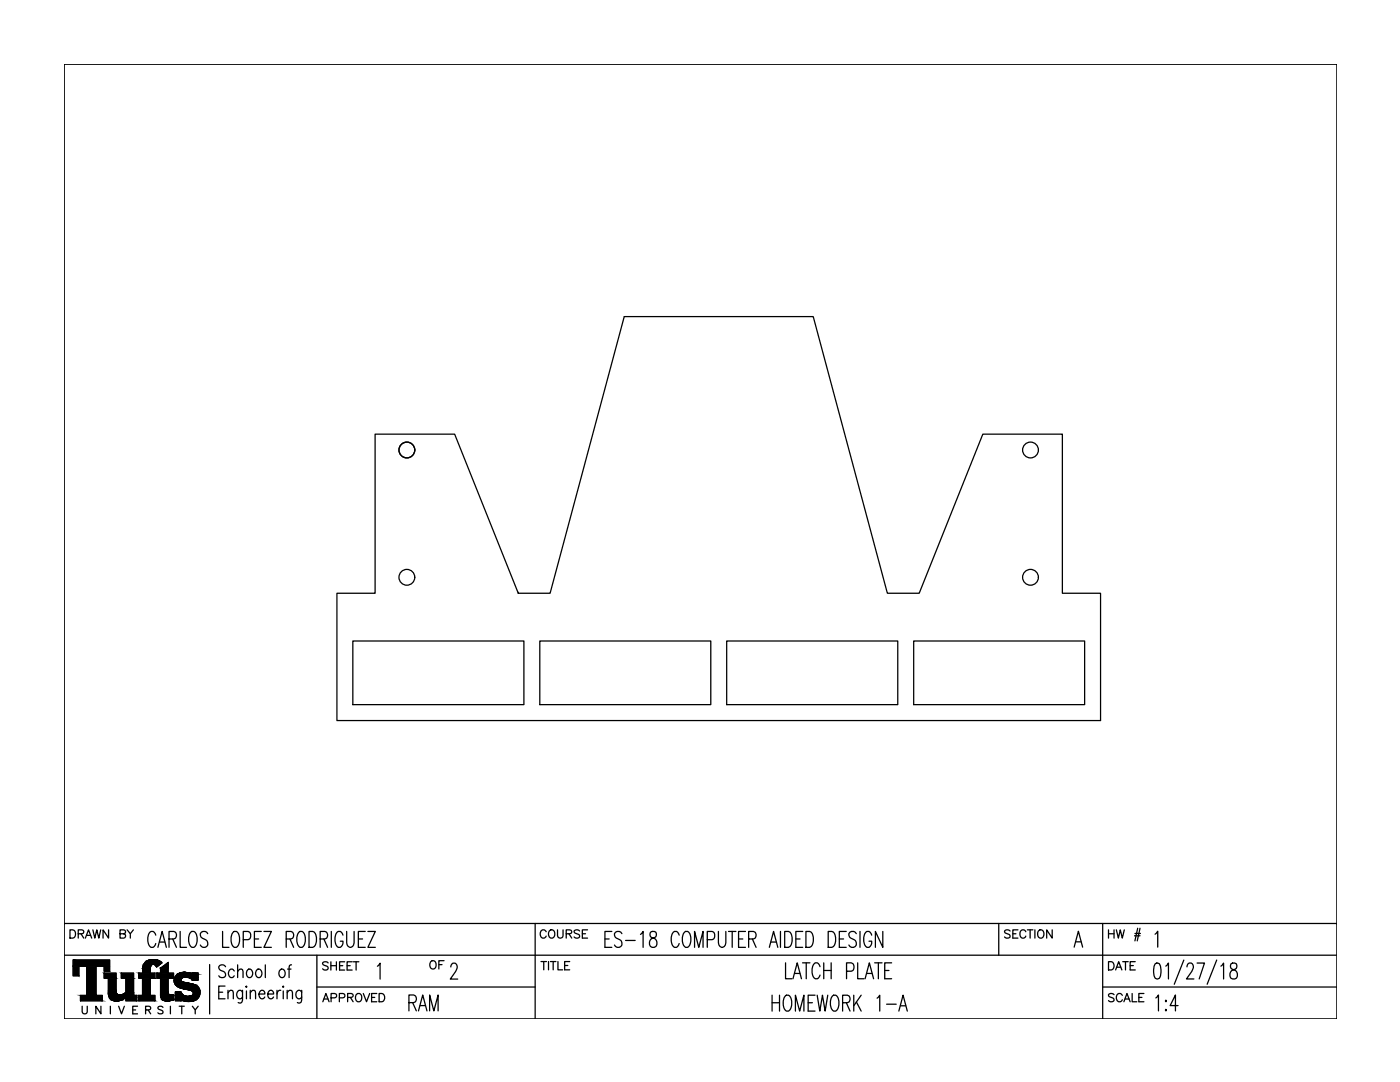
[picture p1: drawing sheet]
<svg xmlns="http://www.w3.org/2000/svg" width="279mm" height="216mm" viewBox="0 0 279 216" stroke-linecap="round" stroke-linejoin="round" font-family="sans-serif">
<defs><g id="words">
<g font-size="6.6">
<text x="80.8" y="202.8">RAM</text>
<text x="153.1" y="202.8">HOMEWORK 1-A</text>
</g>
<text font-size="5.7" x="220.5" y="189.1">HW #</text>
<g font-size="4.9">
<text x="13.1" y="188.4">DRAWN BY</text>
<text x="106.9" y="188.4">COURSE</text>
<text x="63.5" y="194.7">SHEET</text>
<text x="85" y="194.7">OF</text>
<text x="220.5" y="194.7">DATE</text>
<text x="63.5" y="201.1">APPROVED</text>
<text x="220.5" y="201.1">SCALE</text>
</g>
<text font-size="4.4" x="37.4" y="203.6">Y</text>
</g></defs>
<!-- layer: 0 -->
<g fill="none" stroke="#000" stroke-width=".25">
<path d="M74.9 86.6h15.8l12.7 31.8h6.4l14.8-55.2h37.7l14.8 55.2h6.3l12.7-31.8h15.9v31.8h7.6v25.4h-152.4v-25.4h7.7zM103.4 118.4h.1M70.4 127.9h34.2v12.7h-34.2zM107.7 127.9h34.2v12.7h-34.2zM145 127.9h34.2v12.7h-34.2zM182.3 127.9h34.2v12.7h-34.2z"/>
<circle cx="81.2" cy="89.8" r="1.58"/>
<circle cx="205.7" cy="89.8" r="1.58"/>
<circle cx="81.2" cy="115.2" r="1.58"/>
<circle cx="205.7" cy="115.2" r="1.58"/>
</g>
<!-- layer: TBLKBORDER -->
<path d="M12.8 184.3h254v19h-254zM12.8 184.3v-171.5h254v171.5M12.8 190.6h254M63.2 196.9h43.6M63.2 190.6v12.7M106.8 184.3v19M199.3 184.3v6.3M220.1 196.9h46.7M220.1 184.3v19" fill="none" stroke="#000" stroke-width=".25"/>
<!-- layer: TBLKTEXT -->
<g fill="none" stroke="#000" stroke-width=".25">
<path d="M14.6 191.6h7.3v2.2h-1.1v-1h-1.6v5.8h1.2v1.1h-4.3v-1.1h1.2v-5.8h-1.6v1.9h-1.1zM20.8 194.2h2.4v3.5a.94 .94 0 0 0 .6 .8 .94 .94 0 0 0 1-.3l.3-.2v-2.8h-.9v-1h2.5v4.4h.6v1.1h-2.2v-.7a2.19 2.19 0 0 1-3.3 0l-.2-.8v-3h-.8zM29 192.1a2.56 2.56 0 0 1 3.3 0l-1.1 .8a.64 .64 0 0 0-.8-.5 .64 .64 0 0 0-.4 .9v.9h.9v1h-.9v3.4h.9v1.1h-3.2v-1.1h.7v-3.4h-.7v-1h.8v-1.2zM32 193.2l1.6-1.1v2.1h1v1h-1v2.8a.66 .66 0 0 0 .4 .6 .66 .66 0 0 0 .6-.1v1a1.92 1.92 0 0 1-2.4-.4l-.2-.4v-3.5h-.7v-1h.7zM35.2 194.6a3 3 0 0 1 3.2-.2v-.3h1.1v1.5h-1.1a1.51 1.51 0 0 0-2.3-.2 .59 .59 0 0 0 .8 .6l.7 .2a2.52 2.52 0 0 1 2.2 1.2 1.88 1.88 0 0 1-2.2 2.4l-.9-.1-.5-.4-.1 .4h-1.1v-1.8h1.1a1.41 1.41 0 0 0 2.5 .4 .77 .77 0 0 0-.9-.8h-.3a2.58 2.58 0 0 1-2.6-1.6v-.7zM41.8 192.5v9.8M43.7 198h.7M44.9 196.8h-1.2v2.5h1.2M45 192.9a.71 .71 0 0 0-.8-.4 .71 .71 0 0 0-.5 .6l.2 .4 .7 .4a.64 .64 0 0 1 .4 .6 .64 .64 0 0 1-.5 .6l-.6-.1-.2-.3M45.5 198.1l.5-.5 .5 .1 .1 1.6M45.5 197.6v1.7M46.8 193.8l-.4-.4a.85 .85 0 0 0-.8 .8 .85 .85 0 0 0 .8 .9l.4-.4"/>
<path d="M47.4 193.9l.5-.5 .5 .1 .1 1.6M47.4 192.5v2.6M48.4 197.6l-.1 2.3-.3 .2-.5-.1M48.4 198l-.4-.4a.85 .85 0 0 0-.8 .9 .85 .85 0 0 0 .8 .8l.4-.4M49.2 196.8v.2l-.1-.1zM49.2 197.7v1.6M49.5 193.5l.1-.1a.85 .85 0 0 1 .8 .8 .85 .85 0 0 1-.8 .9 1.02 1.02 0 0 1-.1-1.6zM49.9 198.1l.5-.5 .5 .1 .1 1.6M49.9 197.6v1.7M51.3 193.5l.2-.1a.85 .85 0 0 1 .8 .8 .85 .85 0 0 1-.8 .9 .98 .98 0 0 1-.2-1.6zM51.7 198.3h1.1a.56 .56 0 0 0-.3-.7 .56 .56 0 0 0-.7 .4 .77 .77 0 0 0 0 .9 .77 .77 0 0 0 .9 .3l.1-.3M53 192.5v2.6"/>
<path d="M53.4 198.3h1.2v-.2a.55 .55 0 0 0-.5-.5 .55 .55 0 0 0-.6 .4 .77 .77 0 0 0 0 .9 .77 .77 0 0 0 .9 .3l.2-.3M55.3 197.6v1.7M56 193.5l.1-.1a.85 .85 0 0 1 .8 .8 .85 .85 0 0 1-.8 .9 .98 .98 0 0 1-.1-1.6zM56 197.6a.68 .68 0 0 0-.7 .7M56.5 196.8l.1 .1-.1 .1-.1-.1zM56.5 197.7v1.6M57.3 198.1l.5-.5 .5 .1 .1 1.6M57.3 197.6v1.7M57.4 193.4h.7M58.2 192.5l-.4 .2-.1 .3v2.1M60.2 197.6l-.1 2.3a.5 .5 0 0 1-.8 .1M60.2 198l-.4-.4a.85 .85 0 0 0-.8 .9 .85 .85 0 0 0 .8 .8l.4-.4"/>
<path d="M108 191.9h1.1M108.5 191.9v1.6M109.5 191.9v1.6M109.8 191.9h1.1M110.4 191.9v1.6M111.4 191.9v1.6h.9M112.7 192.7h.6M113.7 191.9h-1v1.6h1M201.6 185.8a.62 .62 0 0 0-1.1 .1l.1 .3 .8 .3a.38 .38 0 0 1 0 .6 .73 .73 0 0 1-.9-.1M202.1 186.3h.6M203.2 185.5h-1.1v1.7h1.1M204.7 185.9a.6 .6 0 0 0-.7-.4 .6 .6 0 0 0-.4 .7 .68 .68 0 0 0 .2 .9 .68 .68 0 0 0 .9-.1v-.2"/>
<path d="M205 185.5h1.1M205.6 185.5v1.7M206.5 185.5v1.7M207.2 185.8a.68 .68 0 0 1 .9-.1 .68 .68 0 0 1 .2 .9 .67 .67 0 0 1-.8 .6 .67 .67 0 0 1-.4-1zM210 185.5v1.7l-1.1-1.7v1.7M16.4 200.8v1.1a.52 .52 0 0 0 .5 .4 .52 .52 0 0 0 .5-.4v-1.1M20.1 200.8v1.5l-1-1.5v1.5M22 200.8v1.5M23.7 200.8l.5 1.5 .6-1.5M26.5 201.5h.6M27.4 200.8h-.9v1.5h.9M29.1 201.5l.8-.1 .2-.2-.1-.3-.3-.1h-.6v1.5"/>
<path d="M29.6 201.5l.5 .8M32.5 201a.56 .56 0 0 0-.5-.2 .56 .56 0 0 0-.5 .4l.2 .2 .8 .3v.4a.68 .68 0 0 1-1 0M34 200.8v1.5M35.8 200.8h1"/>
</g>
<g fill="#000" stroke="#000" stroke-width=".2">
<path d="M22.8 199.7h.9zM23 199.7h.4zM30.3 191.5h.4zM31.2 192.8l.1 .1zM31.2 192.8h.2zM33.2 199.7h.3zM33.2 199.7h.2zM33.5 192.1h.1zM34.4 198.6h.2zM35.5 196.9h4zM36.7 194h.2zM37.7 197.5h2.1z"/>
<path d="M14.6 192.8l1.1 1.9v-1.9zM14.6 192.8l1.1 1.9h-1.1z"/>
<path d="M17.3 192.8l1.9 5.8v-5.8zM17.3 192.8l1.9 5.8h-1.9z"/>
<path d="M16.1 198.6l4.3 1.1v-1.1zM16.1 198.6l4.3 1.1h-4.3z"/>
<path d="M14.6 191.6l7.3 1.2v-1.2zM14.6 191.6l7.3 1.2h-7.3z"/>
<path d="M20.8 192.8l1.1 1v-1zM20.8 192.8l1.1 1h-1.1z"/>
<path d="M23 199.7h.3zM23.1 199.7h.2z"/>
<path d="M20.8 194.2l2.4 1v-1zM20.8 194.2l2.4 1h-2.4z"/>
<path d="M21.6 195.2l1.6 2.5v-2.5zM21.6 195.2l1.6 2.5h-1.6z"/>
<path d="M21.6 197.7l1.6 .2v-.2zM21.6 197.7l1.6 .2h-1.6z"/>
<path d="M21.6 197.9l1.6 .2v-.2zM21.6 197.9l1.6 .2h-1.6z"/>
<path d="M21.6 198.1l1.7 .1zM21.6 198.1l1.7 .1z"/>
<path d="M21.6 198.2h1.7zM21.6 198.2h1.7z"/>
<path d="M21.6 198.2l1.7 .1v-.1zM21.6 198.2l1.7 .1h-1.7z"/>
<path d="M21.6 198.3l1.8 .1zM21.6 198.3l1.8 .1z"/>
<path d="M21.6 198.4h1.8zM21.6 198.4h1.8z"/>
<path d="M21.6 198.4l2 .1zM21.6 198.4l2 .1z"/>
<path d="M23 199.7h.5zM23 199.7h.4z"/>
<path d="M21.6 198.5h2.1zM21.6 198.5h2.1z"/>
<path d="M21.6 198.5h2.2zM21.6 198.5h2.2z"/>
<path d="M22.8 199.7h.9zM22.8 199.7h.7z"/>
<path d="M21.6 198.5h2.3zM21.6 198.5h2.3z"/>
<path d="M22.6 199.7h1.3zM22.6 199.7h1.3z"/>
<path d="M22.6 199.7h1.3zM22.6 199.7h1.1zM22.8 199.7h.9z"/>
<path d="M21.7 198.5h2.2zM21.7 198.5h2.2z"/>
<path d="M22.5 199.6h1.6zM22.5 199.6h1.6z"/>
<path d="M22.5 199.6h1.6zM22.5 199.6l1.4 .1z"/>
<path d="M22.3 199.5h2zM22.3 199.5h2z"/>
<path d="M22.3 199.5h2zM22.3 199.5l1.8 .1z"/>
<path d="M22.2 199.4h2.3zM22.2 199.4l2.1 .1z"/>
<path d="M22.2 199.4h2.3zM22.2 199.4h2.3z"/>
<path d="M22.1 199.3l2.4 .1 .1-.1zM22.1 199.3l2.4 .1h-2.3z"/>
<path d="M22 199.2l2.6 .1 .2-.1zM22 199.2l2.6 .1h-2.5zM22.1 199.3h2.5zM22.1 199.3h2.5z"/>
<path d="M21.9 199.2h3zM21.9 199.2h2.9z"/>
<path d="M21.9 199.1h3.1zM21.9 199.1l3 .1z"/>
<path d="M21.9 199.1h3.1zM21.9 199.1h3.1z"/>
<path d="M21.8 199h3.3zM21.8 199l3.2 .1z"/>
<path d="M24.2 194.2l2.5 1v-1zM24.2 194.2l2.5 1h-2.5z"/>
<path d="M25.1 195.2l1.6 2.8v-2.8zM25.1 195.2l1.6 2.8h-1.6z"/>
<path d="M25.1 198l1.6 .1zM25.1 198.1h1.6z"/>
<path d="M25.1 198.1h1.6zM25.1 198.1h1.6z"/>
<path d="M25 198.1l1.7 .1zM24.8 198.2h1.9z"/>
<path d="M24.8 198.2l1.9 .1zM24.7 198.3h2z"/>
<path d="M24.7 198.3h2zM24.6 198.3h2.1z"/>
<path d="M24.6 198.3l2.1 .1zM24.5 198.4h2.2z"/>
<path d="M24.5 198.4l2.2 .1zM24.4 198.5h2.3z"/>
<path d="M24.4 198.5h2.3zM24.2 198.5h2.5z"/>
<path d="M24.2 198.5h2.5zM24.1 198.5h2.6z"/>
<path d="M24.1 198.5h2.6zM23.9 198.5h2.8z"/>
<path d="M21.7 198.5l5 .1zM21.7 198.5l5 .1z"/>
<path d="M21.7 198.6h5zM21.7 198.6h5z"/>
<path d="M21.7 198.6l5.6 .2v-.2zM21.7 198.6l5.6 .2h-5.6z"/>
<path d="M21.7 198.8l5.6 .2v-.2zM21.7 198.8l5.6 .2h-5.5z"/>
<path d="M21.8 199h5.5zM21.8 199h5.5z"/>
<path d="M25.1 199l2.2 .1zM25.1 199l2.2 .1z"/>
<path d="M25.1 199.1l2.2 .6v-.6zM25.1 199.1l2.2 .6h-2.2z"/>
<path d="M28.4 195.2l1.6 3.4v-3.4zM28.4 195.2l1.6 3.4h-1.6z"/>
<path d="M28.5 193.1h1.5zM28.5 193.1h1.5z"/>
<path d="M28.5 193.1l1.5 .1zM28.5 193.1l1.5 .1z"/>
<path d="M28.5 193.2l1.5 .1v-.1zM28.5 193.2l1.5 .1h-1.5z"/>
<path d="M28.5 193.3h1.5zM28.5 193.3h1.5z"/>
<path d="M28.5 193.3l1.5 .9v-.9zM28.5 193.3l1.5 .9h-1.5z"/>
<path d="M28.5 193h1.5zM28.5 193h1.5z"/>
<path d="M28.5 193h1.5zM28.5 193l1.5 .1z"/>
<path d="M28.5 192.9h1.5zM28.5 192.9l1.5 .1z"/>
<path d="M28.5 192.8h1.6zM28.5 192.8l1.5 .1z"/>
<path d="M28.5 192.8h1.6zM28.5 192.8h1.6z"/>
<path d="M28.6 192.7h1.5zM28.6 192.7l1.5 .1z"/>
<path d="M28.6 192.6l1.5 .1 .1-.1zM28.6 192.6l1.5 .1h-1.5z"/>
<path d="M28.7 192.5h1.6zM28.7 192.5l1.5 .1z"/>
<path d="M28.7 192.5h1.6zM28.7 192.5h1.6zM28.7 192.5h1.6zM28.7 192.5h1.6z"/>
<path d="M28.7 192.4h1.7zM28.7 192.5h1.6z"/>
<path d="M28.7 192.4h1.8zM28.7 192.4h1.7z"/>
<path d="M28.7 192.4h1.9zM28.7 192.4h1.8z"/>
<path d="M28.7 192.4h1.9zM28.7 192.4h1.9z"/>
<path d="M28.7 192.4h1.9zM28.7 192.4h1.9z"/>
<path d="M30.3 191.5h.5zM30.3 191.5h.5z"/>
<path d="M30.3 191.5h.7zM30 191.5h1z"/>
<path d="M27.7 194.2l3.2 1v-1zM27.7 194.2l3.2 1h-3.2z"/>
<path d="M27.7 198.6l3.2 1.1v-1.1zM27.7 198.6l3.2 1.1h-3.2z"/>
<path d="M30 191.5h1.1zM30 191.5h1.1z"/>
<path d="M30 191.5l1.4 .1zM29.8 191.6h1.6zM29.8 191.6h1.6zM29.8 191.6h1.6z"/>
<path d="M29.8 191.6h1.8zM29.6 191.6h2z"/>
<path d="M29.6 191.6l2 .1zM29.5 191.7h2.1z"/>
<path d="M31.1 192.7l.3 .1 .2-.1zM31.1 192.7l.3 .1z"/>
<path d="M29.5 191.7h2.3zM29.4 191.7h2.4z"/>
<path d="M31 192.6h.7zM31 192.6l.6 .1z"/>
<path d="M29.4 191.7h2.4zM29.4 191.7h2.4z"/>
<path d="M29.4 191.7l2.6 .1zM29.2 191.8l.2-.1 2.6 .1z"/>
<path d="M30.9 192.5h.9zM30.9 192.5l.8 .1z"/>
<path d="M30.8 192.4h1.1zM30.8 192.4l1 .1z"/>
<path d="M30.7 192.4h1.2zM30.7 192.4h1.2z"/>
<path d="M30.6 192.4h1.3zM30.6 192.4h1.3z"/>
<path d="M30.6 192.4h1.3zM30.6 192.4h1.3z"/>
<path d="M30.7 192.4h1.2zM30.7 192.4h1.2z"/>
<path d="M29.2 191.8l2.8 .1zM29.2 191.9h2.8z"/>
<path d="M29.2 191.9l2.9 .1-.1-.1zM29.1 192l.1-.1 2.9 .1z"/>
<path d="M28.8 192.3l3.1 .1 .2-.1zM28.8 192.3l3.1 .1h-3.2z"/>
<path d="M29.1 192l3.1 .1zM29 192.1h3.2z"/>
<path d="M29 192.1h3.3zM29 192.1h3.3z"/>
<path d="M28.9 192.1l3.2 .2 .2-.2zM28.9 192.1l3.2 .2h-3.3z"/>
<path d="M33.5 192.1l.1 1.1zM32 193.2l1.5-1.1 .1 1.1z"/>
<path d="M32 193.2l1.6 1v-1zM32 193.2l1.6 1h-1.6z"/>
<path d="M32 195.2l1.6 2.7v-2.7zM32 195.2l1.6 2.7h-1.6z"/>
<path d="M32 197.9l1.6 .1zM32 197.9l1.6 .1z"/>
<path d="M32 198l1.6 .1zM32 198l1.6 .1z"/>
<path d="M32 198.1l1.6 .1zM32 198.1l1.6 .1z"/>
<path d="M32 198.2l1.6 .1v-.1zM32 198.2l1.6 .1h-1.6z"/>
<path d="M33.2 199.7h.4zM33.2 199.7h.3z"/>
<path d="M32 198.3l1.7 .1zM32 198.3l1.7 .1z"/>
<path d="M32 198.4h1.7zM32 198.4h1.7z"/>
<path d="M32 198.4l1.7 .1zM32 198.4l1.7 .1z"/>
<path d="M33.1 199.7h.6zM33.1 199.7h.5z"/>
<path d="M32 198.5h1.8zM32 198.5h1.8z"/>
<path d="M33 199.7h.8zM33 199.7h.7z"/>
<path d="M32 198.5l1.9 .1zM32 198.5l1.9 .1z"/>
<path d="M32.9 199.7h1zM32.9 199.7h.9z"/>
<path d="M32 198.6h2.1zM32 198.6h2.1z"/>
<path d="M32.9 199.7h1.1zM32.9 199.7h1z"/>
<path d="M32 198.6h2.1zM32 198.6h2.1z"/>
<path d="M32.8 199.6h1.3zM32.8 199.6l1.2 .1z"/>
<path d="M32 198.6h2.2zM32 198.6h2.2z"/>
<path d="M32.7 199.6h1.5zM32.7 199.6h1.4z"/>
<path d="M32.7 199.6h1.6zM32.7 199.6h1.5z"/>
<path d="M32.5 199.6h2zM32.5 199.6h1.8z"/>
<path d="M32.5 199.5h2zM32.5 199.5l2 .1z"/>
<path d="M31.3 194.2l3.3 1v-1zM31.3 194.2l3.3 1h-3.3z"/>
<path d="M34.4 198.6h.2zM34.3 198.6h.3z"/>
<path d="M34.3 198.6h.3zM34.2 198.6h.4z"/>
<path d="M32 198.6h2.6zM32 198.6h2.6z"/>
<path d="M32 198.6l2.6 .1v-.1zM32 198.6l2.6 .1h-2.6z"/>
<path d="M32 198.7l2.6 .1v-.1zM32 198.7l2.6 .1h-2.5z"/>
<path d="M32.1 198.8l2.5 .2v-.2zM32.1 198.8l2.5 .2h-2.5z"/>
<path d="M32.1 199l2.5 .1v-.1zM32.1 199l2.5 .1h-2.4z"/>
<path d="M32.2 199.1l2.4 .1v-.1zM32.2 199.1l2.4 .1h-2.4z"/>
<path d="M32.2 199.2l2.4 .2v-.2zM32.2 199.2l2.4 .2h-2.3z"/>
<path d="M32.3 199.4l2.3 .1v-.1zM32.3 199.4l2.3 .1h-2.2z"/>
<path d="M32.4 199.5h2.2zM32.4 199.5h2.2z"/>
<path d="M32.4 199.5h2.2zM32.4 199.5h2.1z"/>
<path d="M34.8 195.5h1.3zM34.8 195.5h1.3z"/>
<path d="M34.8 195.5l1.3 .1zM34.8 195.5l1.3 .1z"/>
<path d="M34.8 195.4h1.3zM34.8 195.4h1.3z"/>
<path d="M34.8 195.4h1.3zM34.8 195.4l1.3 .1z"/>
<path d="M34.8 195.6h1.3zM34.8 195.6h1.3z"/>
<path d="M34.8 195.6l1.3 .1zM34.8 195.6l1.3 .1zM34.8 195.7h1.3zM34.8 195.7h1.3z"/>
<path d="M34.8 195.7l1.4 .1zM34.8 195.7l1.4 .1z"/>
<path d="M35 197.9l1.2 .1-.1-.1zM35 197.9l1.2 .1h-1.2z"/>
<path d="M35 199.3l1.1 .4v-.4zM35 199.3l1.1 .4h-1.1z"/>
<path d="M34.8 195.3h1.4zM34.8 195.3l1.3 .1z"/>
<path d="M35 198l1.2 .1zM35 198l1.2 .1z"/>
<path d="M34.8 195.3h1.4zM34.8 195.3h1.4z"/>
<path d="M34.8 195.2h1.4zM34.8 195.2l1.4 .1z"/>
<path d="M34.8 195.8h1.5zM34.8 195.8h1.5z"/>
<path d="M35 198.1l1.3 .1-.1-.1zM35 198.1l1.3 .1h-1.3z"/>
<path d="M34.8 195.2h1.4zM34.8 195.2h1.4z"/>
<path d="M34.8 195.8h1.5zM34.8 195.8h1.5z"/>
<path d="M34.9 195.2h1.4zM34.9 195.2h1.3z"/>
<path d="M35 198.2l1.3 .1zM35 198.2l1.3 .1z"/>
<path d="M34.8 195.8l1.6 .1zM34.8 195.8l1.6 .1z"/>
<path d="M34.9 195.1h1.4zM34.9 195.1l1.4 .1z"/>
<path d="M35 198.3l1.4 .1zM35 198.3l1.4 .1h-1.4z"/>
<path d="M34.9 195.1h1.4zM34.9 195.1h1.4z"/>
<path d="M35 198.4l1.5 .1zM35 198.4l1.5 .1z"/>
<path d="M34.8 195.9h1.6zM34.8 195.9h1.6z"/>
<path d="M34.9 195.1h1.5zM34.9 195.1h1.4z"/>
<path d="M34.8 195.9l1.8 .1zM34.8 195.9l1.8 .1z"/>
<path d="M35 198.5l1.5 .1zM35 198.5l1.5 .1z"/>
<path d="M34.9 195h1.6zM34.9 195l1.5 .1z"/>
<path d="M35 198.6h1.6zM35 198.6h1.6z"/>
<path d="M34.9 195h1.7zM34.9 195h1.6z"/>
<path d="M35 198.6l1.8 .1zM35 198.6l1.8 .1z"/>
<path d="M34.8 196h2zM34.8 196h2z"/>
<path d="M34.9 195h1.8zM34.9 195h1.9z"/>
<path d="M34.9 195h1.8zM34.9 195h1.7z"/>
<path d="M35 198.7h1.9zM35 198.7h1.9z"/>
<path d="M34.8 196h2.1zM34.8 196h2.1z"/>
<path d="M36.7 194h.2zM36.6 194h.3z"/>
<path d="M34.9 195h2zM34.9 195h2.1z"/>
<path d="M34.9 195h2zM34.9 195h1.9z"/>
<path d="M34.8 196l2.4 .1zM34.8 196l2.4 .1z"/>
<path d="M36.6 194h.4zM36.5 194h.5z"/>
<path d="M35 198.7l2.1 .1zM35 198.7l2.1 .1z"/>
<path d="M36.5 194h.6zM36.5 194h.6z"/>
<path d="M35 198.8h2.3zM35 198.8h2.3z"/>
<path d="M36.5 194h.7zM36.4 194h.8z"/>
<path d="M36.4 194h.8zM36.3 194h.9z"/>
<path d="M34.8 196.1h2.5zM34.8 196.1h2.5z"/>
<path d="M36.3 194l1 .1zM36.3 194.1h1z"/>
<path d="M36.3 194.1h1.1zM36.2 194.1h1.2z"/>
<path d="M34.9 196.1l2.7 .1zM34.9 196.1l2.7 .1z"/>
<path d="M36.2 194.1h1.3zM36.2 194.1h1.3z"/>
<path d="M35 198.8h2.4zM35 198.8h2.4z"/>
<path d="M36.2 194.1h1.4zM36.1 194.1h1.5z"/>
<path d="M36.1 194.1h1.5zM36 194.1h1.6z"/>
<path d="M34.9 196.2h2.9zM34.9 196.2h2.9z"/>
<path d="M36 194.1h1.7zM36 194.1h1.7z"/>
<path d="M36 194.1l1.8 .1zM35.9 194.2h1.9z"/>
<path d="M35.9 194.2h2zM35.9 194.2h2z"/>
<path d="M34.9 196.2l3.1 .1zM34.9 196.2l3.1 .1z"/>
<path d="M35.9 194.2h2.1zM35.8 194.2h2.2z"/>
<path d="M35.8 194.2h2.2zM35.8 194.2h2.2z"/>
<path d="M34.9 196.3h3.4zM34.9 196.3h3.4z"/>
<path d="M35.8 194.2l2.3 .1zM35.7 194.3h2.4z"/>
<path d="M35.7 194.3h2.5zM35.7 194.3h2.5z"/>
<path d="M35.7 194.3h2.6zM35.6 194.3h2.7z"/>
<path d="M35.6 194.3h2.7zM35.6 194.3h2.7z"/>
<path d="M35.6 194.3h2.7zM35.5 194.3h2.8z"/>
<path d="M35.5 194.3l2.9 .1zM35.5 194.3l2.9 .1z"/>
<path d="M34.9 196.3h3.4zM34.9 196.3h3.4z"/>
<path d="M34.9 196.3l3.7 .1zM34.9 196.3l3.7 .1z"/>
<path d="M35 196.4l3.8 .1zM35 196.4l3.8 .1z"/>
<path d="M35 196.5h3.9zM35 196.5h3.9z"/>
<path d="M35 196.5h4zM35 196.5h4z"/>
<path d="M35.1 196.5l4.1 .2-.2-.2zM35.1 196.5l4.1 .2h-4zM35.2 196.7h4zM35.2 196.7h4z"/>
<path d="M35.2 196.7h4.1zM35.2 196.7h4.1z"/>
<path d="M35.3 196.7l4.1 .1zM35.3 196.7l4.1 .1z"/>
<path d="M35.4 196.8l4.1 .1-.1-.1zM35.4 196.8l4.1 .1h-4zM35.5 196.9h4z"/>
<path d="M35 199.3h4.4zM35 199.3h4.3z"/>
<path d="M35.6 196.9l4 .1-.1-.1zM35.6 196.9l4 .1h-3.9z"/>
<path d="M38.4 194.1l1.1 .3v-.3zM38.4 194.1l1.1 .3h-1.1z"/>
<path d="M35.5 194.4h4zM35.5 194.4h4z"/>
<path d="M35.5 194.4l4 .1zM35.4 194.5h4.1z"/>
<path d="M35.4 194.5h4.1zM35.3 194.5h4.2z"/>
<path d="M35.3 194.5l4.2 .1zM35.2 194.6h4.3z"/>
<path d="M35.2 194.6l4.3 .1v-.1zM35.2 194.6l4.3 .1h-4.4z"/>
<path d="M35.1 194.7l4.4 .1v-.1zM35.1 194.7l4.4 .1h-4.5z"/>
<path d="M35 194.8l4.5 .1v-.1zM35 194.8l4.5 .1h-4.5z"/>
<path d="M35 194.9l4.5 .1zM35 194.9l4.5 .1z"/>
<path d="M37 195h2.5zM37 195h2.5z"/>
<path d="M37.1 195h2.4zM37.1 195h2.4z"/>
<path d="M37.2 195h2.3zM37.2 195h2.3z"/>
<path d="M37.3 195h2.2zM37.3 195h2.2z"/>
<path d="M37.5 195l2 .1zM37.5 195l2 .1z"/>
<path d="M37.6 195.1h1.9zM37.6 195.1h1.9z"/>
<path d="M37.8 195.1l1.7 .1zM37.8 195.1l1.7 .1z"/>
<path d="M38 195.2l1.5 .1zM38 195.2l1.5 .1z"/>
<path d="M38.1 195.3l1.4 .1v-.1zM38.1 195.3l1.4 .1z"/>
<path d="M38.2 195.4h1.3zM38.2 195.4h1.3z"/>
<path d="M38.3 195.4l1.2 .1zM38.3 195.4l1.2 .1z"/>
<path d="M38.3 195.5h1.2zM38.3 195.5h1.2z"/>
<path d="M38.3 195.5l1.2 .1zM38.3 195.5l1.2 .1z"/>
<path d="M35.7 197l3.9 .1zM35.7 197l3.9 .1z"/>
<path d="M35 199.1l4.4 .2 .2-.2zM35 199.1l4.4 .2h-4.4z"/>
<path d="M35.8 197.1h3.8zM35.8 197.1h3.8z"/>
<path d="M35.9 197.1l3.8 .1zM35.9 197.1l3.8 .1z"/>
<path d="M36.1 197.2h3.6zM36.1 197.2h3.6z"/>
<path d="M35 198.9l4.6 .2 .1-.2zM35 198.9l4.6 .2h-4.6z"/>
<path d="M36.2 197.2h3.5zM36.2 197.2h3.5z"/>
<path d="M36.3 197.2l3.4 .1zM36.3 197.2l3.4 .1z"/>
<path d="M35 198.8l4.7 .1v-.1zM35 198.8l4.7 .1h-4.7z"/>
<path d="M36.5 197.3l3.3 .1zM36.5 197.3l3.3 .1zM36.8 197.4h3zM36.8 197.4h3z"/>
<path d="M36.8 197.4h3zM36.8 197.4h3z"/>
<path d="M37 197.4l2.8 .1zM37 197.4l2.8 .1z"/>
<path d="M37.4 197.5h2.4zM37.4 197.5h2.4zM37.7 197.5h2.1z"/>
<path d="M37.7 197.5l2.1 .1zM37.7 197.5l2.1 .1z"/>
<path d="M37.8 197.6h2zM37.8 197.6h2z"/>
<path d="M37.9 197.6h1.9zM37.9 197.6h1.9z"/>
<path d="M38.1 197.6h1.8zM38.1 197.6h1.8z"/>
<path d="M38.5 198.5h1.3zM38.5 198.5h1.3z"/>
<path d="M38.2 197.6l1.7 .1zM38.2 197.6l1.7 .1z"/>
<path d="M38.3 197.7h1.6zM38.3 197.7h1.6z"/>
<path d="M38.3 197.7h1.6zM38.3 197.7h1.6z"/>
<path d="M38.6 198.3l1.3 .1zM38.6 198.3l1.3 .1z"/>
<path d="M38.5 198.4l1.3 .1 .1-.1zM38.5 198.4l1.3 .1h-1.3z"/>
<path d="M38.3 197.7l1.6 .1zM38.3 197.7l1.6 .1z"/>
<path d="M38.5 197.8l1.4 .1zM38.5 197.8l1.4 .1z"/>
<path d="M38.5 197.9h1.4zM38.5 197.9h1.4z"/>
<path d="M38.5 197.9l1.4 .1zM38.5 197.9l1.4 .1z"/>
<path d="M38.6 198l1.3 .1zM38.6 198l1.3 .1z"/>
<path d="M38.6 198.1h1.3zM38.6 198.1h1.3z"/>
<path d="M38.6 198.1l1.3 .1zM38.6 198.1l1.3 .1z"/>
<path d="M38.6 198.2l1.3 .1zM38.6 198.2l1.3 .1z"/>
<path d="M38.6 198.3h1.3zM38.6 198.3h1.3z"/>
</g>
<!-- layer: TBLKATTRIBUTES -->
<g fill="none" stroke="#000" stroke-width=".25">
<path d="M31.1 186.6a.74 .74 0 0 0-.8-.8 .74 .74 0 0 0-.7 .8 2.18 2.18 0 0 0 .5 2.4 .84 .84 0 0 0 1-.7M31.5 189l.9-3.1 .8 3.1M31.8 188h1.1M33.7 187.4h1a.79 .79 0 0 0 .5-.8 .79 .79 0 0 0-.5-.7h-1v3.1M34.5 187.4l.7 1.6M36 185.9v3.1h1.2M38.1 186l.2-.1a.8 .8 0 0 1 .9 .7 2.18 2.18 0 0 1-.5 2.4 1.01 1.01 0 0 1-1.1-1.2 2.35 2.35 0 0 1 .5-1.8zM41.5 186.3a.75 .75 0 0 0-1.1-.4 .75 .75 0 0 0-.3 1l.9 .6a.81 .81 0 0 1 .3 1.3 .81 .81 0 0 1-1.3-.2M44.4 185.9v3.1h1.3M46.5 186l.3-.1a.8 .8 0 0 1 .9 .7 2.18 2.18 0 0 1-.5 2.4 1.01 1.01 0 0 1-1.1-1.2 2.35 2.35 0 0 1 .4-1.8zM48.5 187.5h1a.89 .89 0 0 0 .6-.8 .89 .89 0 0 0-.6-.8h-1v3.1M50.8 187.4h.8"/>
<path d="M52.1 185.9h-1.3v3.1h1.3M52.7 185.9h1.5l-1.5 3.1h1.5M57.1 187.4h1a.79 .79 0 0 0 .5-.8 .79 .79 0 0 0-.5-.7h-1v3.1M57.9 187.4l.7 1.6M59.7 186l.2-.1a.8 .8 0 0 1 .9 .7 2.18 2.18 0 0 1-.5 2.4 1.01 1.01 0 0 1-1.1-1.2 2.35 2.35 0 0 1 .5-1.8zM61.7 185.9h.7a2 2 0 0 1 .5 2.7l-.5 .4h-.7zM63.9 187.4h.9a.79 .79 0 0 0 .6-.8 .79 .79 0 0 0-.6-.7h-.9v3.1M64.6 187.4l.8 1.6M66.1 185.9v3.1M68.4 186.6a.74 .74 0 0 0-.7-.8 .74 .74 0 0 0-.7 .8 2.18 2.18 0 0 0 .5 2.4 .91 .91 0 0 0 .9-1.2h-.5M69.2 185.9v2.2a.82 .82 0 0 0 .8 .9l.6-.4 .1-.5v-2.2M71.5 187.4h.9"/>
<path d="M72.9 185.9h-1.4v3.1h1.4M73.4 185.9h1.5l-1.5 3.1h1.5M75.3 192.8l.6-.6v3.2M120.7 187.4h.9M122.1 185.9h-1.4v3.1h1.4M124.1 186.3a.75 .75 0 0 0-1-.4 .75 .75 0 0 0-.4 1l1 .6a.81 .81 0 0 1 .2 1.3 .81 .81 0 0 1-1.3-.2M124.9 187.7h1.9M127.8 186.5l.5-.6v3.1M129.8 186a.78 .78 0 0 0 .7 1.2 .93 .93 0 0 1 .6 1.1 .93 .93 0 0 1-1 .7 1.05 1.05 0 0 1-.5-1.2 1.05 1.05 0 0 1 1.1-.7 .67 .67 0 0 0 .3-.7 .67 .67 0 0 0-.4-.5zM135.5 186.6a.74 .74 0 0 0-.7-.8 .74 .74 0 0 0-.7 .8 2.18 2.18 0 0 0 .5 2.4 .84 .84 0 0 0 .9-.7M136.6 186l.2-.1a.8 .8 0 0 1 1 .7 2.18 2.18 0 0 1-.6 2.4 1.01 1.01 0 0 1-1-1.2 2.35 2.35 0 0 1 .4-1.8zM138.6 189v-3.1l.9 3.1 .8-3.1v3.1"/>
<path d="M141.2 187.5h.9a.89 .89 0 0 0 .6-.8 .89 .89 0 0 0-.6-.8h-.9v3.1M143.4 185.9v2.2a.82 .82 0 0 0 .8 .9l.6-.4 .1-.5v-2.2M145.4 185.9h1.5M146.1 185.9v3.1M147.4 187.4h.8M148.8 185.9h-1.4v3.1h1.4M149.4 187.4h1a.79 .79 0 0 0 .5-.8 .79 .79 0 0 0-.5-.7h-1v3.1M150.1 187.4l.8 1.6M153.5 189l.9-3.1 .8 3.1M153.9 188h1M155.8 185.9v3.1M156.6 185.9h.7a2 2 0 0 1 .6 2.7l-.6 .4h-.7z"/>
<path d="M156.8 192.1v3.2h1.2M158.3 195.3l.8-3.2 .8 3.2M158.6 194.2h1M158.8 187.4h.9M160.2 192.1h1.4M160.2 185.9h-1.4v3.1h1.4M160.8 185.9h.8a2 2 0 0 1 .5 2.7l-.5 .4h-.8zM160.9 192.1v3.2M163.7 192.9a.74 .74 0 0 0-.8-.8 .74 .74 0 0 0-.7 .8 2.13 2.13 0 0 0 .5 2.4 .8 .8 0 0 0 1-.7M164.4 192.1v3.2M164.4 193.6h1.5M165.3 185.9h.7a2 2 0 0 1 .6 2.7l-.6 .4h-.7z"/>
<path d="M165.9 192.1v3.2M167.5 187.4h.9M168.9 185.9h-1.4v3.1h1.4M168.9 193.8h1a.91 .91 0 0 0 .6-.8 .91 .91 0 0 0-.6-.9h-1v3.2M170.9 186.3a.75 .75 0 0 0-1-.4 .75 .75 0 0 0-.4 1l1 .6a.81 .81 0 0 1 .2 1.3 .81 .81 0 0 1-1.3-.2M171.2 192.1v3.2h1.2M171.6 185.9v3.1M172.6 195.3l.9-3.2 .8 3.2M173 194.2h1M174 186.6a.74 .74 0 0 0-.8-.8 .74 .74 0 0 0-.7 .8 2.18 2.18 0 0 0 .5 2.4 .91 .91 0 0 0 1-1.2h-.6M174.6 192.1h1.4M175.3 192.1v3.2"/>
<path d="M176.2 185.9v3.1l-1.5-3.1v3.1M176.6 193.6h.8M177.9 192.1h-1.3v3.2M214.4 189l.8-3.2 .9 3.2M214.7 187.9h1M230.5 186.4l.5-.6v3.2M230.5 192.3l.6-.1a1.65 1.65 0 0 1 .6 1.8l-.3 1.2-.5 .1a1.59 1.59 0 0 1-.7-1.8zM232.7 192.8l.5-.6v3.1M232.7 199.6l.1 .1-.1 .2-.1-.2zM236.3 191.6l-1.9 4.8M236.9 192.9l.1-.4a.69 .69 0 0 1 1-.1 .69 .69 0 0 1 .1 1l-1.3 1.9h1.5M238.9 192.2h1.5l-1.1 3.1"/>
<path d="M242.8 191.6l-1.9 4.8M243.7 192.8l.5-.6v3.1M245.7 192.3a.8 .8 0 0 0 .6 1.2 .89 .89 0 0 1 .6 1.2 .89 .89 0 0 1-1.2 .5 1.13 1.13 0 0 1 .8-1.8 .67 .67 0 0 0 .3-.7 .67 .67 0 0 0-.4-.5zM232.7 201.4l.1 .2-.1 .1-.1-.1zM235.1 200.7h-1.6l1.1-2.2v3.2"/>
</g>
<use href="#words"/>
</svg>
